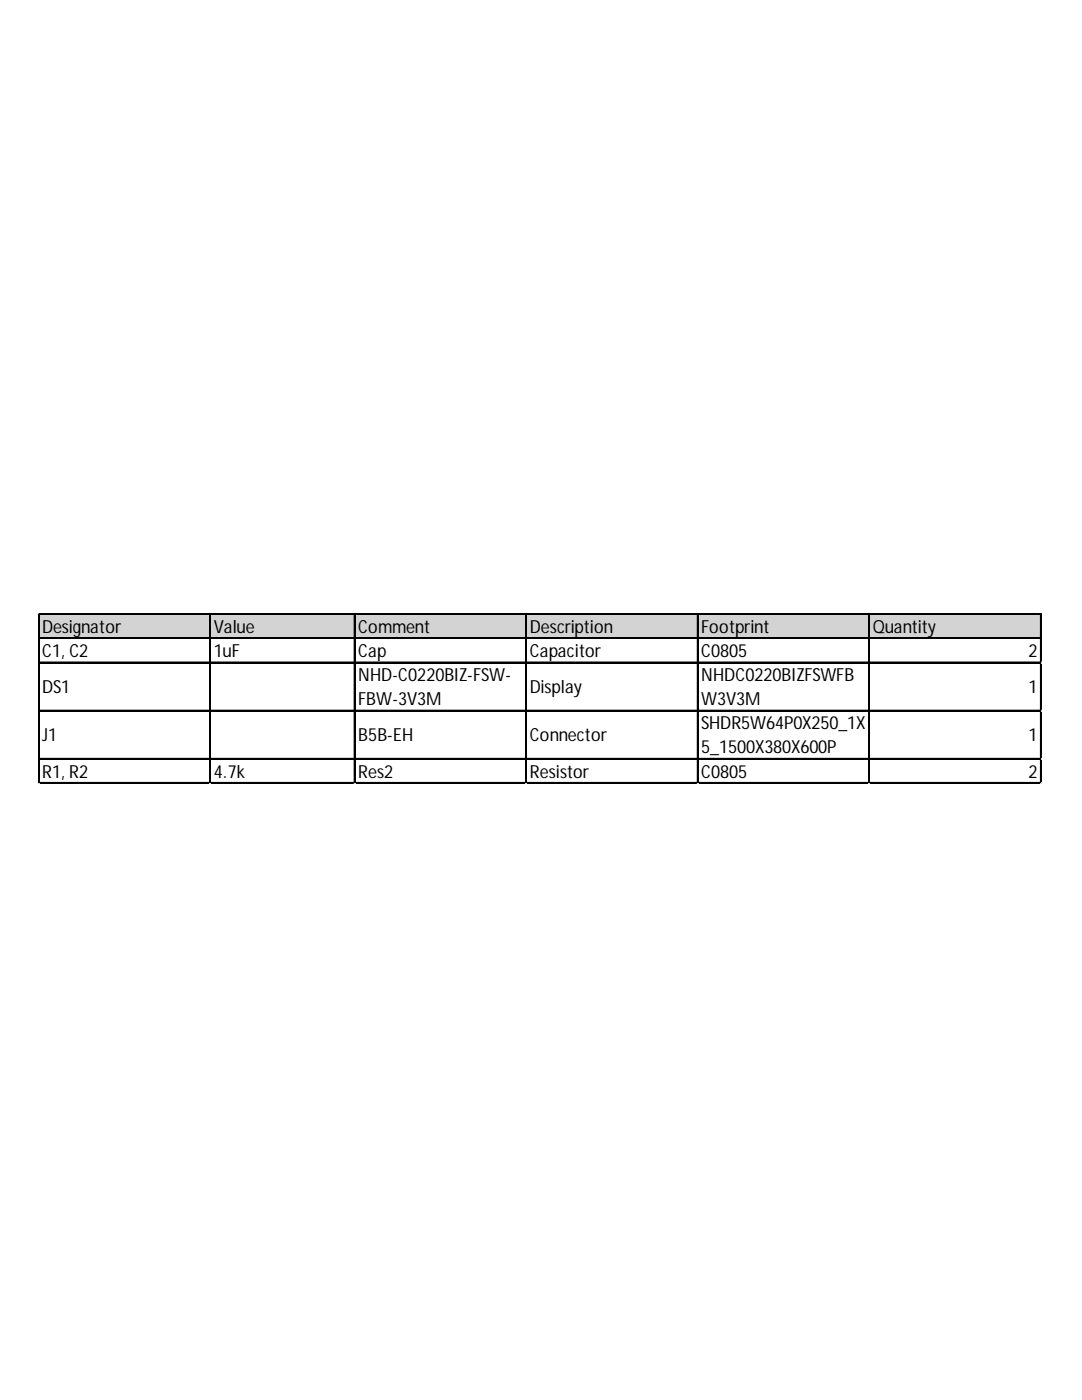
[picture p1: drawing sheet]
<svg xmlns="http://www.w3.org/2000/svg" width="216mm" height="279mm" viewBox="0 0 216 279" stroke-linecap="round" stroke-linejoin="round" font-family="sans-serif">
<defs><g id="words">
<g font-size="3.6">
<text x="8.4" y="126.3">Designator</text>
<text x="8.4" y="131.1">C1, C2</text>
<text x="42.6" y="126.3">Value</text>
<text x="42.6" y="131.1">1uF</text>
<text x="71.5" y="126.3">Comment</text>
<text x="71.5" y="131.1">Cap</text>
<text x="105.7" y="126.3">Description</text>
<text x="105.7" y="131.1">Capacitor</text>
<text x="139.9" y="126.3">Footprint</text>
<text x="139.9" y="131.1">C0805</text>
<text x="174.2" y="126.3">Quantity</text>
<text x="205.2" y="131.1">2</text>
<text x="71.5" y="135.9">NHD-C0220BIZ-FSW-</text>
<text x="139.9" y="135.9">NHDC0220BIZFSWFB</text>
<text x="8.4" y="138.4">DS1</text>
<text x="71.5" y="140.8">FBW-3V3M</text>
<text x="105.7" y="138.4">Display</text>
<text x="139.9" y="140.8">W3V3M</text>
<text x="205.2" y="138.4">1</text>
<text x="8.4" y="148">J1</text>
<text x="71.5" y="148">B5B-EH</text>
<text x="105.7" y="148">Connector</text>
<text x="139.9" y="145.6">SHDR5W64P0X250_1X</text>
<text x="205.2" y="148">1</text>
<text x="8.4" y="155.2">R1, R2</text>
<text x="42.6" y="155.2">4.7k</text>
<text x="71.5" y="155.2">Res2</text>
<text x="105.7" y="155.2">Resistor</text>
<text x="139.9" y="150.4">5_1500X380X600P</text>
<text x="139.9" y="155.2">C0805</text>
<text x="205.2" y="155.2">2</text>
</g>
</g></defs>
<path d="M7.8 122.7h200.1v4.8h-200.1z" fill="#d3d3d3"/>
<g fill="none" stroke="#000" stroke-width=".2">
<path d="M7.6 122.5v33.8M7.7 122.5v33.8M7.8 122.5h200M7.8 122.6h200M7.8 127.3h200M7.8 127.4h200M7.8 132.1h200M7.8 132.2h200M41.8 122.7v33.6M41.9 122.7v33.6M70.7 122.7v33.6M70.8 122.7v33.6"/>
<path d="M104.9 122.7v33.6M105 122.7v33.6M139.1 122.7v33.6M139.2 122.7v33.6M173.4 122.7v33.6M173.5 122.7v33.6M207.6 122.7v33.6M207.7 122.7v33.6M7.8 141.7h200M7.8 141.8h200M7.8 151.3h200M7.8 151.4h200"/>
<path d="M7.8 156.1h200M7.8 156.2h200"/>
</g>
<path d="M7.6 156.3v.1" fill="none" stroke="#d4d4d4" stroke-width=".2"/>
<path d="M7.6 156.3l.2 .1z" fill="#d4d4d4"/>
<path d="M41.8 156.3v.1" fill="none" stroke="#d4d4d4" stroke-width=".2"/>
<path d="M41.8 156.3l.2 .1z" fill="#d4d4d4"/>
<path d="M70.7 156.3v.1" fill="none" stroke="#d4d4d4" stroke-width=".2"/>
<path d="M70.7 156.3l.2 .1z" fill="#d4d4d4"/>
<path d="M104.9 156.3v.1" fill="none" stroke="#d4d4d4" stroke-width=".2"/>
<path d="M104.9 156.3l.2 .1z" fill="#d4d4d4"/>
<path d="M139.1 156.3v.1" fill="none" stroke="#d4d4d4" stroke-width=".2"/>
<path d="M139.1 156.3l.2 .1z" fill="#d4d4d4"/>
<path d="M173.4 156.3v.1" fill="none" stroke="#d4d4d4" stroke-width=".2"/>
<path d="M173.4 156.3l.2 .1z" fill="#d4d4d4"/>
<path d="M207.6 156.3v.1" fill="none" stroke="#d4d4d4" stroke-width=".2"/>
<path d="M207.6 156.3l.2 .1z" fill="#d4d4d4"/>
<path d="M207.8 132.1h.1" fill="none" stroke="#d4d4d4" stroke-width=".2"/>
<path d="M207.8 132.1l.1 .2z" fill="#d4d4d4"/>
<path d="M207.8 141.7h.1" fill="none" stroke="#d4d4d4" stroke-width=".2"/>
<path d="M207.8 141.7l.1 .2z" fill="#d4d4d4"/>
<path d="M207.8 151.3h.1" fill="none" stroke="#d4d4d4" stroke-width=".2"/>
<path d="M207.8 151.3l.1 .2z" fill="#d4d4d4"/>
<path d="M207.8 156.1h.1" fill="none" stroke="#d4d4d4" stroke-width=".2"/>
<path d="M207.8 156.1l.1 .2z" fill="#d4d4d4"/>
<use href="#words"/>
</svg>
